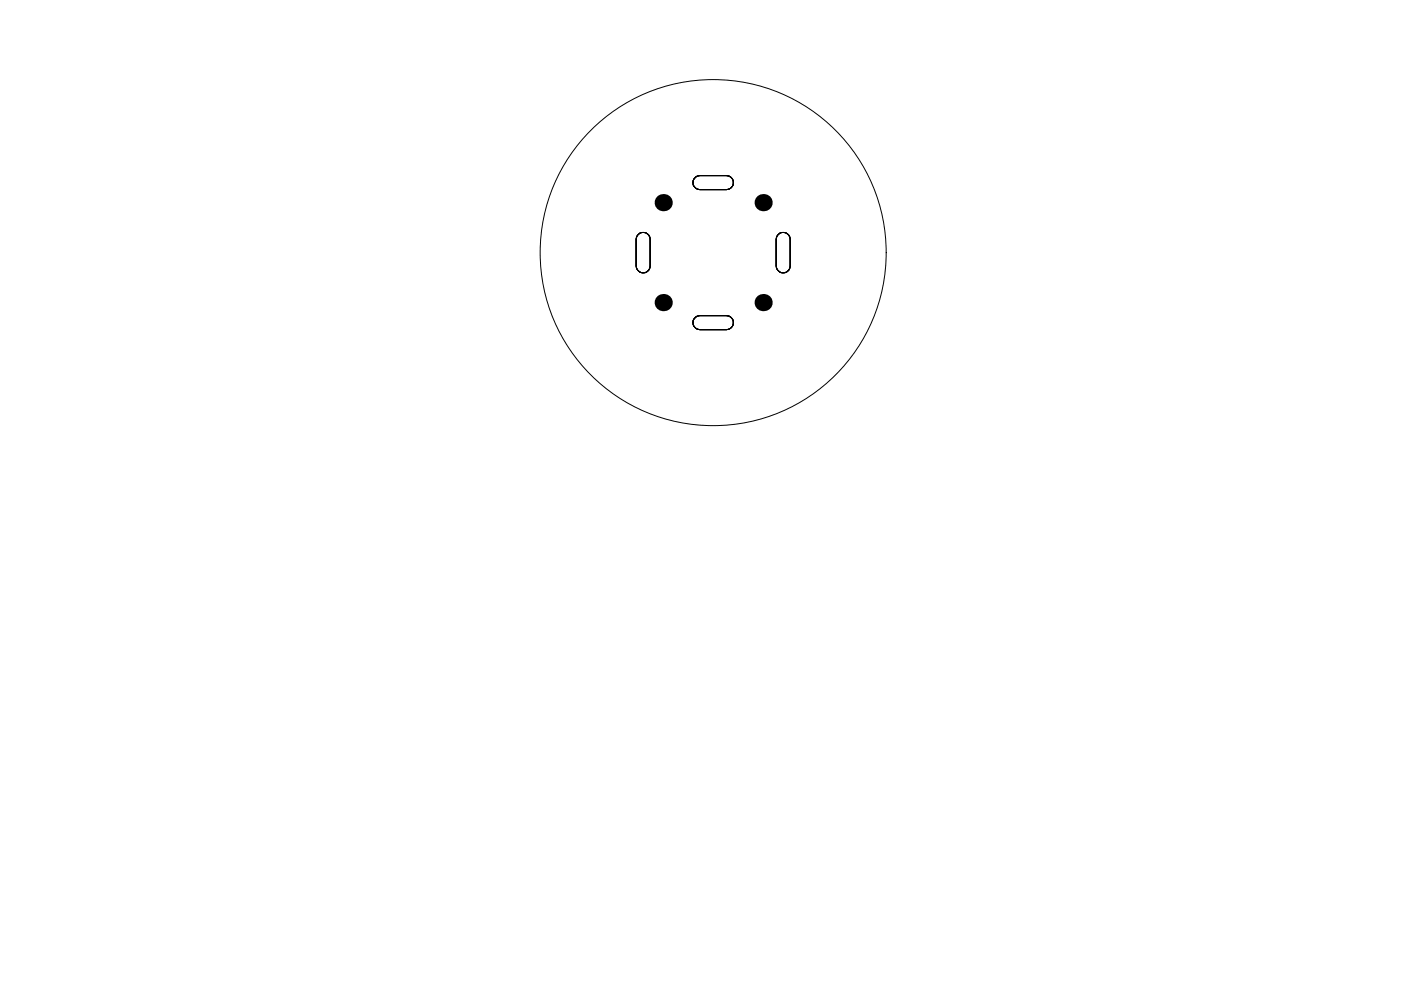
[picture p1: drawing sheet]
<svg xmlns="http://www.w3.org/2000/svg" width="289mm" height="203mm" viewBox="0 0 289 203" stroke-linecap="round" stroke-linejoin="round" font-family="sans-serif">
<g fill="none" stroke="#000" stroke-width=".21">
<path d="M143.5 36.5l.8-.3h5.5a1.45 1.45 0 0 1 1.4 1.5 1.45 1.45 0 0 1-1.4 1.4h-5.5a1.44 1.44 0 0 1-1.3-1 1.44 1.44 0 0 1 .5-1.6zM131.7 48.3a1.42 1.42 0 0 1 1.5-.3 1.42 1.42 0 0 1 .9 1.4v5.4a1.45 1.45 0 0 1-1.5 1.5 1.45 1.45 0 0 1-1.4-1.5v-5.4l.1-.6zM160.6 48.3a1.43 1.43 0 0 1 1.5-.2 1.43 1.43 0 0 1 .9 1.3v5.4a1.45 1.45 0 0 1-1.5 1.5 1.45 1.45 0 0 1-1.4-1.5v-5.4l.1-.6zM143.5 65.4l.8-.3h5.5a1.45 1.45 0 0 1 1.4 1.5 1.45 1.45 0 0 1-1.4 1.4h-5.5a1.44 1.44 0 0 1-1.3-1 1.44 1.44 0 0 1 .5-1.6z"/>
<circle cx="147.1" cy="52.1" r="35.7"/>
</g>
<g fill="#000">
<circle cx="136.8" cy="41.8" r="1.77"/>
<circle cx="157.4" cy="41.8" r="1.77"/>
<circle cx="136.8" cy="62.4" r="1.77"/>
<circle cx="157.4" cy="62.4" r="1.77"/>
</g>
</svg>
